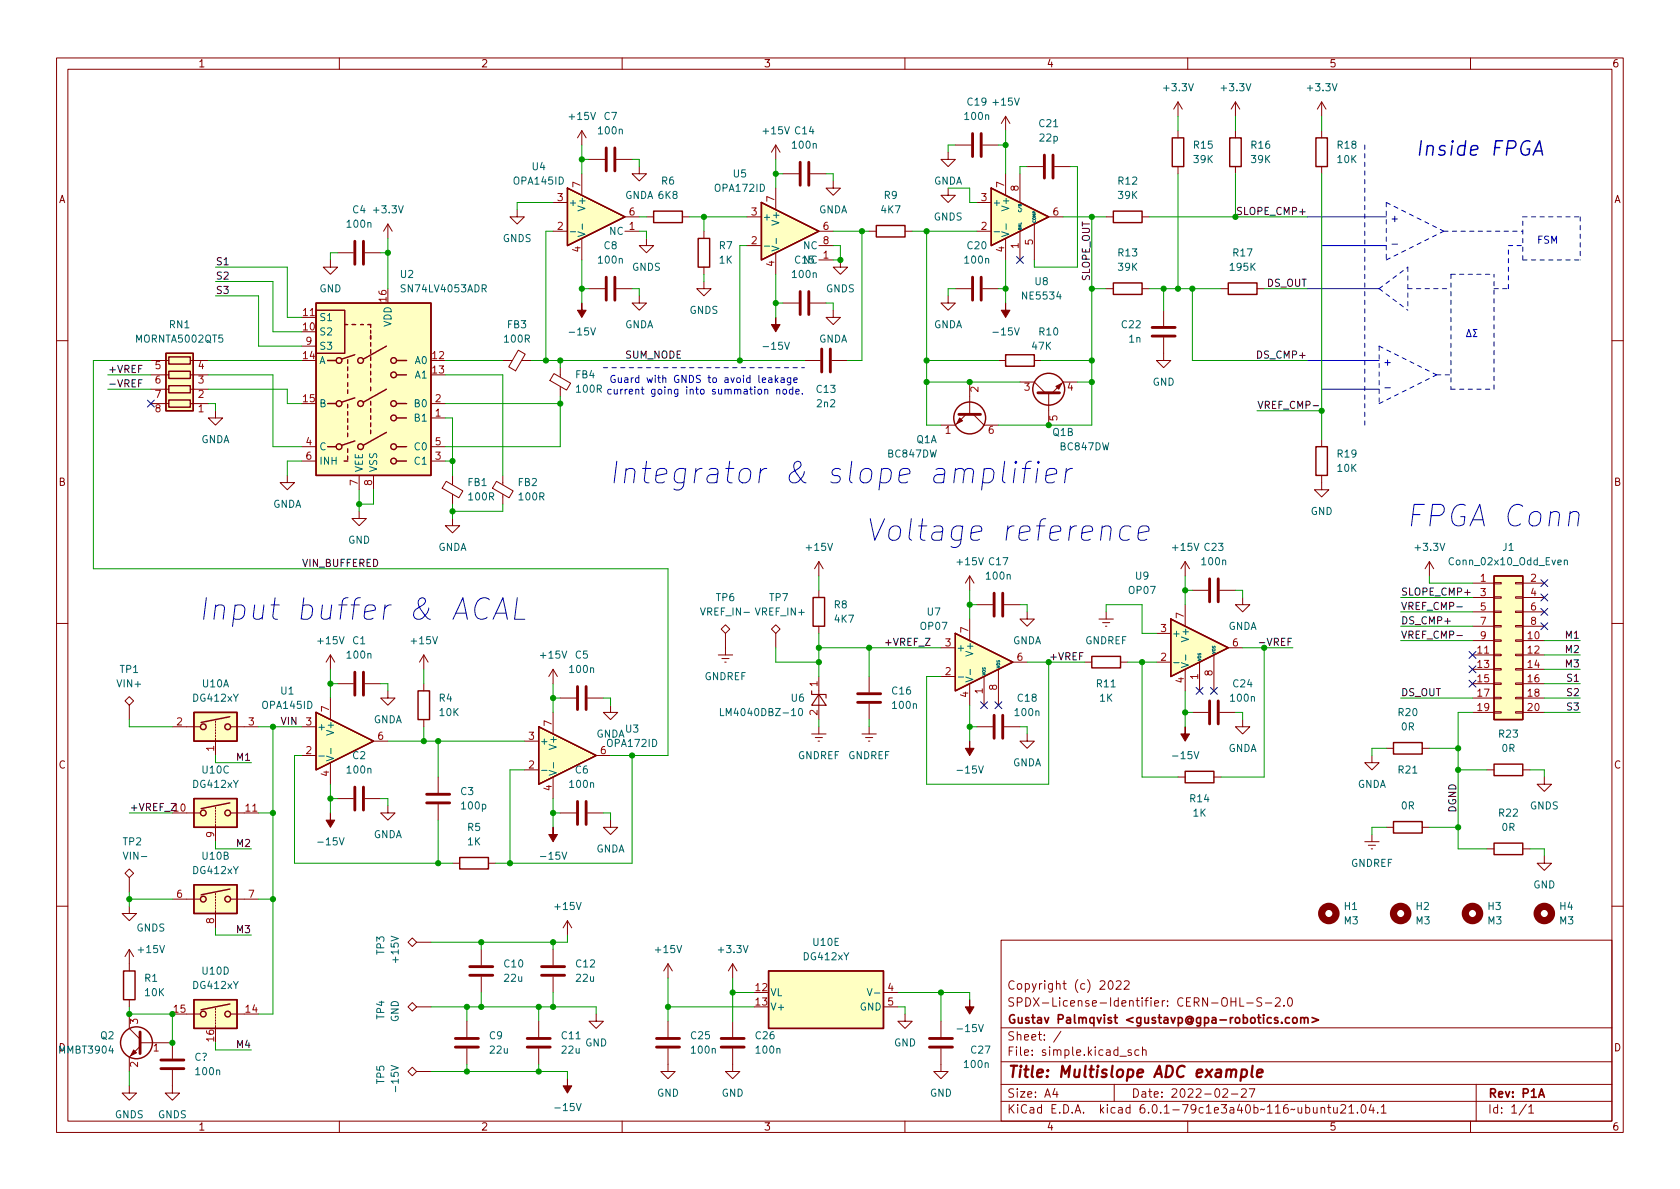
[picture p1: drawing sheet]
<svg xmlns="http://www.w3.org/2000/svg" width="297mm" height="210mm" viewBox="0 0 297 210" stroke-linecap="round" stroke-linejoin="round" font-family="sans-serif">
<defs><g id="words">
<g font-size="5.3" fill="#0000c2">
<text x="121.5" y="85.6">Integrator &amp; slope amplifier</text>
<text x="159.9" y="95.7">Voltage reference</text>
<text x="250.9" y="93.2">FPGA Conn</text>
<text x="43" y="109.7">Input buffer &amp; ACAL</text>
</g>
<text font-size="3.5" fill="#0000c2" x="250.2" y="27.6">Inside FPGA</text>
<text font-size="2.8" fill="#840000" x="178" y="190.6">Title: Multislope ADC example</text>
<g font-size="2.1" fill="#840000">
<text x="178" y="178">SPDX-License-Identifier: CERN-OHL-S-2.0</text>
<text x="178" y="175">Copyright (c) 2022</text>
<text x="178" y="184">Sheet: /</text>
<text x="178" y="181">Gustav Palmqvist &lt;gustavp@gpa-robotics.com&gt;</text>
<text x="178" y="186.7">File: simple.kicad_sch</text>
<text x="178" y="196.9">KiCad E.D.A. kicad 6.0.1-79c1e3a40b~116~ubuntu21.04.1</text>
<text x="178" y="194.1">Size: A4</text>
<text x="200" y="194.1">Date: 2022-02-27</text>
<text x="263" y="194.1">Rev: P1A</text>
<text x="263" y="196.9">Id: 1/1</text>
</g>
<g font-size="1.8" fill="#840000">
<text x="35" y="11.9">1</text>
<text x="85" y="11.9">2</text>
<text x="135" y="11.9">3</text>
<text x="185" y="11.9">4</text>
<text x="235" y="11.9">5</text>
<text x="285" y="11.9">6</text>
<text x="10.3" y="35.9">A</text>
<text x="285.3" y="35.9">A</text>
<text x="10.3" y="85.9">B</text>
<text x="285.3" y="85.9">B</text>
<text x="10.3" y="135.9">C</text>
<text x="285.3" y="135.9">C</text>
<text x="285.3" y="185.9">D</text>
<text x="35" y="199.9">1</text>
<text x="85" y="199.9">2</text>
<text x="135" y="199.9">3</text>
<text x="185" y="199.9">4</text>
<text x="235" y="199.9">5</text>
<text x="285" y="199.9">6</text>
</g>
<g font-size="1.8" fill="#006464">
<text x="205.9" y="16.1">+3.3V</text>
<text x="216.1" y="16.1">+3.3V</text>
<text x="231.3" y="16.1">+3.3V</text>
<text x="100.8" y="21.2">+15V</text>
<text x="105.9" y="23.7">100n</text>
<text x="106.8" y="21.2">C7</text>
<text x="135.1" y="23.7">+15V</text>
<text x="140.6" y="23.7">C14</text>
<text x="170.7" y="21.2">100n</text>
<text x="171.1" y="18.7">C19</text>
<text x="175.7" y="18.7">+15V</text>
<text x="183.8" y="22.5">C21</text>
<text x="140.2" y="26.3">100n</text>
<text x="183.9" y="25">22p</text>
<text x="211.1" y="26.3">R15</text>
<text x="211.1" y="28.8">39K</text>
<text x="221.3" y="26.3">R16</text>
<text x="221.3" y="28.8">39K</text>
<text x="236.5" y="26.3">R18</text>
<text x="236.5" y="28.8">10K</text>
<text x="91" y="32.6">OPA145ID</text>
<text x="94.1" y="30.1">U4</text>
<text x="110.4" y="35.2">GNDA 6K8</text>
<text x="117" y="32.6">R6</text>
<text x="126.5" y="33.9">OPA172ID</text>
<text x="129.7" y="31.4">U5</text>
<text x="156.3" y="35.2">R9</text>
<text x="165" y="32.6">GNDA</text>
<text x="197.8" y="32.6">R12</text>
<text x="197.8" y="35.2">39K</text>
<text x="61.5" y="40.3">100n</text>
<text x="62.4" y="37.7">C4</text>
<text x="66.2" y="37.7">+3.3V</text>
<text x="100.5" y="36.4">+</text>
<text x="103.5" y="36.9" transform="rotate(-90 103.5 36.9)">V+</text>
<text x="107.8" y="41.5">NC</text>
<text x="134.7" y="39">+</text>
<text x="137.8" y="39.4" transform="rotate(-90 137.8 39.4)">V+</text>
<text x="144.7" y="37.7">GNDA</text>
<text x="155.9" y="37.7">4K7</text>
<text x="165.1" y="39">GNDS</text>
<text x="175.4" y="36.4">+</text>
<text x="178.4" y="36.9" transform="rotate(-90 178.4 36.9)">V+</text>
<text x="88.9" y="42.8">GNDS</text>
<text x="105.9" y="46.6">100n</text>
<text x="106.8" y="44.1">C8</text>
<text x="111.7" y="47.9">GNDS</text>
<text x="127.2" y="44.1">R7</text>
<text x="127.2" y="46.6">1K</text>
<text x="142.1" y="46.6">NC</text>
<text x="142.1" y="44.1">NC</text>
<text x="170.7" y="46.6">100n</text>
<text x="171.1" y="44.1">C20</text>
<text x="197.8" y="45.3">R13</text>
<text x="197.8" y="47.9">39K</text>
<text x="217.6" y="47.9">195K</text>
<text x="218.1" y="45.3">R17</text>
<text x="56.5" y="51.7">GND</text>
<text x="70.8" y="49.1">U2</text>
<text x="71.2" y="51.7">SN74LV4053ADR</text>
<text x="140.2" y="49.1">100n</text>
<text x="146" y="51.7">GNDS</text>
<text x="181" y="53">NE5534</text>
<text x="183" y="50.4">U8</text>
<text x="30" y="58">RN1</text>
<text x="56.4" y="59.3">S2</text>
<text x="56.4" y="56.8">S1</text>
<text x="69.2" y="57.8" transform="rotate(-90 69.2 57.8)">VDD</text>
<text x="89.7" y="58">FB3</text>
<text x="101" y="59.3">-15V</text>
<text x="110.4" y="58">GNDA</text>
<text x="121.9" y="55.5">GNDS</text>
<text x="165" y="58">GNDA</text>
<text x="175.9" y="59.3">-15V</text>
<text x="183.8" y="59.3">R10</text>
<text x="198.4" y="58">C22</text>
<text x="24.2" y="60.6">MORNTA5002QT5</text>
<text x="56.4" y="64.4">A</text>
<text x="56.4" y="61.8">S3</text>
<text x="73.4" y="64.4">A0</text>
<text x="89.3" y="60.6">100R</text>
<text x="135.3" y="61.8">-15V</text>
<text x="144.7" y="60.6">GNDA</text>
<text x="182.5" y="61.8">47K</text>
<text x="199.6" y="60.6">1n</text>
<text x="73.4" y="66.9">A1</text>
<text x="101.8" y="66.9">FB4</text>
<text x="102" y="69.4">100R</text>
<text x="144.4" y="69.5">C13</text>
<text x="203.8" y="68.2">GND</text>
<text x="56.4" y="72">B</text>
<text x="73.4" y="74.5">B1</text>
<text x="73.4" y="72">B0</text>
<text x="144.5" y="72">2n2</text>
<text x="186.1" y="77.1">Q1B</text>
<text x="35.5" y="78.4">GNDA</text>
<text x="56.4" y="79.6">C</text>
<text x="56.4" y="82.2">INH</text>
<text x="64.1" y="83.6" transform="rotate(-90 64.1 83.6)">VEE</text>
<text x="66.7" y="83.6" transform="rotate(-90 66.7 83.6)">VSS</text>
<text x="73.4" y="82.2">C1</text>
<text x="73.4" y="79.6">C0</text>
<text x="157.1" y="80.9">BC847DW</text>
<text x="162" y="78.4">Q1A</text>
<text x="187.5" y="79.6">BC847DW</text>
<text x="236.5" y="80.9">R19</text>
<text x="236.5" y="83.4">10K</text>
<text x="48.2" y="89.8">GNDA</text>
<text x="82.7" y="85.9">FB1</text>
<text x="83" y="88.5">100R</text>
<text x="91.6" y="85.9">FB2</text>
<text x="91.9" y="88.5">100R</text>
<text x="231.7" y="91.1">GND</text>
<text x="61.5" y="96.1">GND</text>
<text x="77.4" y="97.4">GNDA</text>
<text x="142.7" y="97.4">+15V</text>
<text x="169.4" y="99.9">+15V</text>
<text x="174.9" y="99.9">C17</text>
<text x="207.5" y="97.4">+15V</text>
<text x="212.6" y="99.9">100n</text>
<text x="213" y="97.4">C23</text>
<text x="250.4" y="97.4">+3.3V</text>
<text x="256.6" y="99.9">Conn_02x10_Odd_Even</text>
<text x="265.7" y="97.4">J1</text>
<text x="126.6" y="106.3">TP6</text>
<text x="136.1" y="106.3">TP7</text>
<text x="147.5" y="107.6">R8</text>
<text x="174.5" y="102.5">100n</text>
<text x="199.7" y="105">OP07</text>
<text x="200.8" y="102.5">U9</text>
<text x="56.3" y="113.9">+15V</text>
<text x="62.4" y="113.9">C1</text>
<text x="72.8" y="113.9">+15V</text>
<text x="124.2" y="108.8">VREF_IN-</text>
<text x="133.7" y="108.8">VREF_IN+</text>
<text x="147.6" y="110.1">4K7</text>
<text x="162.8" y="111.4">OP07</text>
<text x="164" y="108.8">U7</text>
<text x="179" y="113.9">GNDA</text>
<text x="191.8" y="113.9">GNDREF</text>
<text x="207.1" y="112.6">+</text>
<text x="210.2" y="113.1" transform="rotate(-90 210.2 113.1)">V+</text>
<text x="217.1" y="111.4">GNDA</text>
<text x="21.2" y="119">TP1</text>
<text x="61.5" y="116.5">100n</text>
<text x="95.7" y="116.5">+15V</text>
<text x="100.9" y="119">100n</text>
<text x="101.7" y="116.5">C5</text>
<text x="169" y="115.2">+</text>
<text x="172.1" y="115.6" transform="rotate(-90 172.1 115.6)">V+</text>
<text x="20.9" y="121.5">VIN+</text>
<text x="34.2" y="124.1">DG412xY</text>
<text x="35.8" y="121.5">U10A</text>
<text x="46.5" y="125.3">OPA145ID</text>
<text x="49.7" y="122.8">U1</text>
<text x="77.7" y="124.1">R4</text>
<text x="124.5" y="120.3">GNDREF</text>
<text x="139.9" y="124.1">U6</text>
<text x="157.8" y="122.8">C16</text>
<text x="157.9" y="125.3">100n</text>
<text x="180" y="124.1">C18</text>
<text x="194" y="121.5">R11</text>
<text x="194.4" y="124.1">1K</text>
<text x="217.7" y="124.1">100n</text>
<text x="218.1" y="121.5">C24</text>
<text x="56" y="129.2">+</text>
<text x="59.1" y="129.6" transform="rotate(-90 59.1 129.6)">V+</text>
<text x="66" y="127.9">GNDA</text>
<text x="77.8" y="126.6">10K</text>
<text x="95.4" y="131.7">+</text>
<text x="105.3" y="130.4">GNDA</text>
<text x="110.6" y="129.5">U3</text>
<text x="128.3" y="126.6">LM4040DBZ-10</text>
<text x="179.6" y="126.6">100n</text>
<text x="247.3" y="126.6">R20</text>
<text x="247.8" y="129.2">0R</text>
<text x="265.1" y="130.4">R23</text>
<text x="35.8" y="136.8">U10C</text>
<text x="61.5" y="136.8">100n</text>
<text x="62.4" y="134.2">C2</text>
<text x="98.4" y="132.1" transform="rotate(-90 98.4 132.1)">V+</text>
<text x="101.7" y="136.8">C6</text>
<text x="107.5" y="132.1">OPA172ID</text>
<text x="141" y="134.2">GNDREF</text>
<text x="149.9" y="134.2">GNDREF</text>
<text x="169.6" y="136.8">-15V</text>
<text x="179" y="135.5">GNDA</text>
<text x="207.7" y="134.2">-15V</text>
<text x="217.1" y="133">GNDA</text>
<text x="247.3" y="136.8">R21</text>
<text x="265.6" y="133">0R</text>
<text x="34.2" y="139.3">DG412xY</text>
<text x="81.5" y="140.6">C3</text>
<text x="81.7" y="143.1">100p</text>
<text x="100.9" y="139.3">100n</text>
<text x="210.5" y="141.9">R14</text>
<text x="240" y="139.3">GNDA</text>
<text x="247.8" y="143.1">0R</text>
<text x="270.5" y="143.1">GNDS</text>
<text x="21.8" y="149.5">TP2</text>
<text x="56.6" y="149.5">-15V</text>
<text x="66" y="148.2">GNDA</text>
<text x="82.7" y="146.9">R5</text>
<text x="82.7" y="149.5">1K</text>
<text x="211" y="144.4">1K</text>
<text x="265.1" y="144.4">R22</text>
<text x="265.6" y="146.9">0R</text>
<text x="22.2" y="152">VIN-</text>
<text x="34.2" y="154.6">DG412xY</text>
<text x="35.8" y="152">U10B</text>
<text x="95.9" y="152">-15V</text>
<text x="105.3" y="150.7">GNDA</text>
<text x="238.8" y="153.3">GNDREF</text>
<text x="98.2" y="160.9">+15V</text>
<text x="237.7" y="160.9">H1</text>
<text x="250.4" y="160.9">H2</text>
<text x="263.1" y="160.9">H3</text>
<text x="271.1" y="157.1">GND</text>
<text x="275.8" y="160.9">H4</text>
<text x="24.1" y="164.7">GNDS</text>
<text x="143.8" y="167.3">U10E</text>
<text x="237.7" y="163.4">M3</text>
<text x="250.4" y="163.4">M3</text>
<text x="263.1" y="163.4">M3</text>
<text x="275.8" y="163.4">M3</text>
<text x="24.6" y="168.5">+15V</text>
<text x="25.6" y="173.6">R1</text>
<text x="35.8" y="172.3">U10D</text>
<text x="67.9" y="168.8" transform="rotate(-90 67.9 168.8)">TP3</text>
<text x="70.5" y="170.1" transform="rotate(-90 70.5 170.1)">+15V</text>
<text x="89.2" y="171.1">C10</text>
<text x="89.2" y="173.6">22u</text>
<text x="101.9" y="171.1">C12</text>
<text x="101.9" y="173.6">22u</text>
<text x="116" y="168.5">+15V</text>
<text x="127.2" y="168.5">+3.3V</text>
<text x="142.2" y="169.8">DG412xY</text>
<text x="25.7" y="176.1">10K</text>
<text x="34.2" y="174.9">DG412xY</text>
<text x="136.1" y="176.1">VL</text>
<text x="136.1" y="178.7">V+</text>
<text x="152" y="178.7">GND</text>
<text x="10.3" y="185.9">D</text>
<text x="17.8" y="183.8">Q2</text>
<text x="67.9" y="180.2" transform="rotate(-90 67.9 180.2)">TP4</text>
<text x="70.5" y="180.8" transform="rotate(-90 70.5 180.8)">GND</text>
<text x="86.5" y="183.8">C9</text>
<text x="99.4" y="183.8">C11</text>
<text x="103.4" y="185">GND</text>
<text x="122.2" y="183.8">C25</text>
<text x="133.7" y="183.8">C26</text>
<text x="158.1" y="185">GND</text>
<text x="169.6" y="182.5">-15V</text>
<text x="10.6" y="186.3">MMBT3904</text>
<text x="34.4" y="187.6">C?</text>
<text x="34.7" y="190.1">100n</text>
<text x="67.9" y="191.6" transform="rotate(-90 67.9 191.6)">TP5</text>
<text x="86.7" y="186.3">22u</text>
<text x="99.4" y="186.3">22u</text>
<text x="122.4" y="186.3">100n</text>
<text x="133.8" y="186.3">100n</text>
<text x="170.6" y="188.8">100n</text>
<text x="171.8" y="186.3">C27</text>
<text x="20.3" y="197.7">GNDS</text>
<text x="27.9" y="197.7">GNDS</text>
<text x="70.5" y="192.7" transform="rotate(-90 70.5 192.7)">-15V</text>
<text x="98.5" y="196.5">-15V</text>
<text x="116.1" y="193.9">GND</text>
<text x="127.6" y="193.9">GND</text>
<text x="164.4" y="193.9">GND</text>
</g>
<g font-size="1.8" fill="#a90000">
<text x="98.6" y="35.6">3</text>
<text x="102.6" y="33.1" transform="rotate(-90 102.6 33.1)">7</text>
<text x="136.9" y="35.7" transform="rotate(-90 136.9 35.7)">7</text>
<text x="173.5" y="35.6">3</text>
<text x="177.5" y="33.1" transform="rotate(-90 177.5 33.1)">7</text>
<text x="180.1" y="33.8" transform="rotate(-90 180.1 33.8)">8</text>
<text x="98.6" y="40.6">2</text>
<text x="111.3" y="40.6">1</text>
<text x="111.3" y="38.1">6</text>
<text x="132.9" y="38.1">3</text>
<text x="145.6" y="40.6">6</text>
<text x="173.5" y="40.6">2</text>
<text x="186.2" y="38.1">6</text>
<text x="102.6" y="44.6" transform="rotate(-90 102.6 44.6)">4</text>
<text x="132.9" y="43.2">2</text>
<text x="136.9" y="47.1" transform="rotate(-90 136.9 47.1)">4</text>
<text x="145.6" y="45.7">1</text>
<text x="145.6" y="43.2">8</text>
<text x="177.5" y="44.6" transform="rotate(-90 177.5 44.6)">4</text>
<text x="180.1" y="43.9" transform="rotate(-90 180.1 43.9)">1</text>
<text x="182.6" y="43.3" transform="rotate(-90 182.6 43.3)">5</text>
<text x="68.3" y="53.3" transform="rotate(-90 68.3 53.3)">16</text>
<text x="53.6" y="58.4">10</text>
<text x="53.6" y="55.9">11</text>
<text x="27.4" y="65.3">5</text>
<text x="35.1" y="65.3">4</text>
<text x="53.6" y="63.5">14</text>
<text x="54.1" y="61">9</text>
<text x="76.5" y="63.5">12</text>
<text x="27.4" y="67.8">6</text>
<text x="27.4" y="70.4">7</text>
<text x="35.1" y="70.4">2</text>
<text x="35.1" y="67.8">3</text>
<text x="53.6" y="71.1">15</text>
<text x="76.5" y="66">13</text>
<text x="77" y="71.1">2</text>
<text x="173" y="69.3" transform="rotate(-90 173 69.3)">2</text>
<text x="181.1" y="69.1">3</text>
<text x="188.7" y="69.1">4</text>
<text x="27.4" y="72.9">8</text>
<text x="35.1" y="72.9">1</text>
<text x="77" y="73.7">1</text>
<text x="167.1" y="76.7">1</text>
<text x="174.8" y="76.7">6</text>
<text x="186.9" y="74.4" transform="rotate(-90 186.9 74.4)">5</text>
<text x="54.1" y="78.7">4</text>
<text x="54.1" y="81.3">6</text>
<text x="77" y="81.3">3</text>
<text x="77" y="78.7">5</text>
<text x="63.2" y="85.8" transform="rotate(-90 63.2 85.8)">7</text>
<text x="65.8" y="85.8" transform="rotate(-90 65.8 85.8)">8</text>
<text x="261.8" y="102.9">1</text>
<text x="261.8" y="105.4">3</text>
<text x="261.8" y="107.9">5</text>
<text x="270.7" y="102.9">2</text>
<text x="270.7" y="105.4">4</text>
<text x="270.7" y="107.9">6</text>
<text x="171.2" y="111.9" transform="rotate(-90 171.2 111.9)">7</text>
<text x="205.2" y="111.8">3</text>
<text x="209.3" y="109.3" transform="rotate(-90 209.3 109.3)">7</text>
<text x="261.8" y="110.5">7</text>
<text x="261.8" y="113">9</text>
<text x="270.2" y="113">10</text>
<text x="270.7" y="110.5">8</text>
<text x="167.1" y="119.4">2</text>
<text x="167.1" y="114.3">3</text>
<text x="179.8" y="116.8">6</text>
<text x="205.2" y="116.8">2</text>
<text x="214.4" y="119.5" transform="rotate(-90 214.4 119.5)">8</text>
<text x="217.9" y="114.3">6</text>
<text x="261.3" y="115.6">11</text>
<text x="261.3" y="118.1">13</text>
<text x="270.2" y="115.6">12</text>
<text x="270.2" y="118.1">14</text>
<text x="58.2" y="125.8" transform="rotate(-90 58.2 125.8)">7</text>
<text x="144.5" y="121.4" transform="rotate(-90 144.5 121.4)">1</text>
<text x="171.2" y="123.3" transform="rotate(-90 171.2 123.3)">4</text>
<text x="173.7" y="122.7" transform="rotate(-90 173.7 122.7)">1</text>
<text x="176.3" y="122" transform="rotate(-90 176.3 122)">8</text>
<text x="209.3" y="120.8" transform="rotate(-90 209.3 120.8)">4</text>
<text x="211.8" y="120.1" transform="rotate(-90 211.8 120.1)">1</text>
<text x="261.3" y="120.6">15</text>
<text x="261.3" y="123.2">17</text>
<text x="261.3" y="125.7">19</text>
<text x="270.2" y="120.6">16</text>
<text x="270.2" y="123.2">18</text>
<text x="270.2" y="125.7">20</text>
<text x="31.3" y="128.3">2</text>
<text x="44" y="128.3">3</text>
<text x="54.1" y="128.3">3</text>
<text x="66.8" y="130.8">6</text>
<text x="93.5" y="130.8">3</text>
<text x="97.5" y="128.4" transform="rotate(-90 97.5 128.4)">7</text>
<text x="144.5" y="126.5" transform="rotate(-90 144.5 126.5)">2</text>
<text x="37.8" y="132.8" transform="rotate(-90 37.8 132.8)">1</text>
<text x="54.1" y="133.3">2</text>
<text x="58.2" y="137.3" transform="rotate(-90 58.2 137.3)">4</text>
<text x="93.5" y="135.9">2</text>
<text x="106.2" y="133.3">6</text>
<text x="43.5" y="143.5">11</text>
<text x="97.5" y="139.8" transform="rotate(-90 97.5 139.8)">4</text>
<text x="37.8" y="148.1" transform="rotate(-90 37.8 148.1)">9</text>
<text x="31.3" y="158.7">6</text>
<text x="44" y="158.7">7</text>
<text x="37.8" y="163.3" transform="rotate(-90 37.8 163.3)">8</text>
<text x="30.8" y="179.1">15</text>
<text x="43.5" y="179.1">14</text>
<text x="133.6" y="175.3">12</text>
<text x="133.6" y="177.8">13</text>
<text x="157" y="175.3">4</text>
<text x="157" y="177.8">5</text>
<text x="24.4" y="181.1" transform="rotate(-90 24.4 181.1)">3</text>
<text x="27.1" y="185.9">1</text>
<text x="37.8" y="184.1" transform="rotate(-90 37.8 184.1)">16</text>
<text x="24.4" y="188.7" transform="rotate(-90 24.4 188.7)">2</text>
</g>
<g font-size="1.8" fill="#0f0f0f">
<text x="219.2" y="38">SLOPE_CMP+</text>
<text x="38.1" y="46.9">S1</text>
<text x="38.1" y="52">S3</text>
<text x="38.1" y="49.4">S2</text>
<text x="192.7" y="49.8" transform="rotate(-90 192.7 49.8)">SLOPE_OUT</text>
<text x="224" y="50.7">DS_OUT</text>
<text x="19" y="65.9">+VREF</text>
<text x="110.6" y="63.4">SUM_NODE</text>
<text x="222.7" y="63.4">DS_CMP+</text>
<text x="19" y="68.5">-VREF</text>
<text x="222.2" y="72.3">VREF_CMP-</text>
<text x="53.3" y="100.2">VIN_BUFFERED</text>
<text x="247.6" y="107.8">VREF_CMP-</text>
<text x="247.6" y="105.3">SLOPE_CMP+</text>
<text x="247.6" y="112.9">VREF_CMP-</text>
<text x="247.6" y="110.4">DS_CMP+</text>
<text x="276.9" y="112.9">M1</text>
<text x="156.2" y="114.2">+VREF_Z</text>
<text x="185.4" y="116.7">+VREF</text>
<text x="223.3" y="114.2">-VREF</text>
<text x="276.9" y="115.5">M2</text>
<text x="276.9" y="118">M3</text>
<text x="247.6" y="123.1">DS_OUT</text>
<text x="277.2" y="120.5">S1</text>
<text x="277.2" y="123.1">S2</text>
<text x="277.2" y="125.6">S3</text>
<text x="49.5" y="128.2">VIN</text>
<text x="42" y="134.5">M1</text>
<text x="22.9" y="143.4">+VREF_Z10</text>
<text x="257.5" y="143.8" transform="rotate(-90 257.5 143.8)">DGND</text>
<text x="42" y="149.8">M2</text>
<text x="42" y="165">M3</text>
<text x="42" y="185.3">M4</text>
</g>
<g font-size="1.8" fill="#0000c2">
<text x="245.7" y="39.3">+</text>
<text x="271.9" y="43.1">FSM</text>
<text x="244.5" y="64.7">+</text>
<text x="112" y="69.7">current going into summation node.</text>
<text x="112.7" y="67.7">Guard with GNDS to avoid leakage</text>
</g>
<g font-size=".7" fill="#006464">
<text x="180.6" y="40.8" transform="rotate(-90 180.6 40.8)">BAL</text>
<text x="180.6" y="37.2" transform="rotate(-90 180.6 37.2)">C/B</text>
<text x="183.1" y="39.5" transform="rotate(-90 183.1 39.5)">COMP</text>
<text x="174.2" y="119.5" transform="rotate(-90 174.2 119.5)">VOS</text>
<text x="176.8" y="118.2" transform="rotate(-90 176.8 118.2)">VOS</text>
<text x="212.3" y="117" transform="rotate(-90 212.3 117)">VOS</text>
<text x="214.9" y="115.7" transform="rotate(-90 214.9 115.7)">VOS</text>
</g>
</g></defs>
<g fill="none" stroke="#840000" stroke-width=".18">
<path d="M10 10.2h277v190.1h-277zM12 12.2h273v186.1h-273zM60 10.2v2M110 10.2v2M160 10.2v2M208.3 18l-.8 1.3M208.3 18v2.6M208.3 18l.7 1.3M210 10.2v2M218.4 18l-.7 1.3M218.4 18v2.6M218.4 18l.8 1.3"/>
<path d="M233.7 18v2.6M233.7 18l-.8 1.3M233.7 18l.7 1.3M260 10.2v2M68.6 39.6l-.8 1.3M68.6 39.6v2.6M68.6 39.6l.7 1.3M91.4 37.1v1.2h1.3l-1.3 1.3-1.2-1.3h1.2M97.8 35.8h2.5M102.9 23.1l-.8 1.3M102.9 23.1v2.5M102.9 30.7v3.8"/>
<path d="M102.9 23.1l.7 1.3M104.1 28.2h2.8M109 28.2h2.8M110.5 38.3h2.5M113 29.5v1.2h1.3l-1.3 1.3-1.2-1.3h1.2M114.3 38.3h1.3M120.6 38.3h1.3M132.1 38.3h2.5M137.2 25.6v2.6M137.2 33.3v3.8M137.2 25.6l-.8 1.3M137.2 25.6l.7 1.3"/>
<path d="M138.4 30.7h2.8M143.3 30.7h2.7M147.3 32v1.3h1.3l-1.3 1.2-1.3-1.2h1.3M167.6 33.3v1.2h1.3l-1.3 1.3-1.2-1.3h1.2M167.6 26.9v1.3h-1.2l1.2 1.3 1.3-1.3h-1.3M168.9 25.6h2.8M172.7 35.8h2.6M173.7 25.6h2.8M177.8 20.6l.8 1.2M177.8 20.6v2.5M177.8 30.7v3.8M177.8 20.6l-.8 1.2"/>
<path d="M180.3 30.7v5.1M181.6 29.5h2.8M182.9 39.6v6.4M185.4 38.3h2.6M186.4 29.5h2.8M195.6 38.3h1.2M201.9 38.3h1.3M208.3 23.1v1.3M208.3 29.5v1.2M218.4 23.1v1.3M218.4 29.5v1.2M233.7 23.1v1.3"/>
<path d="M233.7 29.5v1.2M53.3 56.1h2.6M58.4 46v1.2h1.3l-1.3 1.3-1.3-1.3h1.3M59.7 44.7h2.8M64.5 44.7h2.8M97.8 40.9h2.5M102.9 42.2v3.8M104.1 51h2.8M109 51h2.8M110.5 40.9h2.5M113 52.3v1.3h1.3l-1.3 1.3-1.2-1.3h1.2M114.3 42.2v1.2h1.3l-1.3 1.3-1.3-1.3h1.3"/>
<path d="M124.5 49.8v1.2h1.2l-1.2 1.3-1.3-1.3h1.3M124.5 40.9v1.3M124.5 47.2v1.3M132.1 43.4h2.5M137.2 44.7v3.8M138.4 53.6h2.8M143.3 53.6h2.7M144.8 40.9h2.5M144.8 46h2.5M144.8 43.4h2.5M147.3 54.9v1.2h1.3l-1.3 1.3-1.3-1.3h1.3M148.6 46v1.2h1.3l-1.3 1.3-1.3-1.3h1.3"/>
<path d="M153.7 40.9h1.2M160 40.9h1.3M167.6 52.3v1.3h-1.2l1.2 1.3 1.3-1.3h-1.3M168.9 51h2.8M172.7 40.9h2.6M173.7 51h2.8M177.8 42.2v3.8M180.3 40.9v5.1M195.6 51h1.2M201.9 51h1.3M205.7 59.7v4h1.3l-1.3 1.3-1.2-1.3h1.2M205.7 54.9v2.8"/>
<path d="M215.9 51h1.3M222.2 51h1.3M10 60.2h2M26.7 71.4h3.1M26.7 63.7h3.1M26.7 68.8h3.1M26.7 66.3h3.1M33.7 71.4h3.1M33.7 63.7h3.1M33.7 68.8h3.1M33.7 66.3h3.1M38.1 72.6v1.3h1.3l-1.3 1.3-1.3-1.3h1.3"/>
<path d="M53.3 79h2.6M53.3 61.2h2.6M76.2 73.9h2.5M76.2 71.4h2.5M76.2 79h2.5M88.9 63.7h1.7M91.6 61.9l1.3 .7-1.7 3-1.3-.7zM92.2 63.7h1.8M97.9 66.1l3 1.7-.7 1.2-3-1.7zM99.1 65v1.7M99.1 68.3v1.8M142.2 63.7h2.8"/>
<path d="M147.1 63.7h2.8M170.8 73.3l-1.9 1.9h-2.5M171.4 67.6v5.7M172.1 73.3l1.9 1.9h2.5M176.5 63.7h1.3M180.3 67.6h2.6l1.9 1.9M182.9 63.7h1.2M185.4 69.5v5.7M190.5 67.6h-2.5l-1.9 1.9M233.7 77.7v1.3M285 60.2h2M50.8 84.1v1.2h1.3l-1.3 1.3-1.3-1.3h1.3"/>
<path d="M53.3 81.5h2.6M63.5 90.4v1.3h1.3l-1.3 1.3-1.3-1.3h1.3M63.5 84.1v2.5M66 84.1v2.5M76.2 81.5h2.5M78.9 85.1l2.9 1.7-.7 1.2-2.9-1.7zM80 91.7v1.3h1.3l-1.3 1.2-1.3-1.2h1.3M80 84.1v1.6M80 87.4v1.7M87.8 85.1l2.9 1.7-.7 1.2-2.9-1.7zM88.9 84.1v1.6M88.9 87.4v1.7"/>
<path d="M144.8 99.3v2.5M144.8 99.3l-.8 1.3M144.8 99.3l.7 1.3M209.5 99.3v2.5M209.5 99.3l-.7 1.3M209.5 99.3l.8 1.3M233.7 84.1v2.5h1.2l-1.2 1.3-1.3-1.3h1.3M252.7 99.3l-.7 1.3M252.7 99.3v2.5M252.7 99.3l.8 1.3M10 110.2h2M58.4 115.8l-.7 1.3"/>
<path d="M58.4 115.8v2.6M58.4 115.8l.8 1.3M74.9 115.8l-.7 1.3M74.9 115.8v2.6M74.9 115.8l.8 1.3M97.8 118.4l-.8 1.2M97.8 118.4v2.5M97.8 118.4l.8 1.2M127 115.8h2.5M127.5 111.2l.8-.7 .7 .7-.7 .8zM127.6 116.5h1.3M128.1 117.1h.3"/>
<path d="M128.3 112v3.8M136.4 111.2l.8-.7 .7 .7-.7 .8zM137.2 112v2.5M144.8 119.6v7.6M144.8 104.4v1.3M144.8 110.7v1.3M153.7 119.6v2.8M166.4 114.5h2.5M166.4 119.6h2.5M171.4 101.8v2.6M171.4 109.5v3.8M171.4 101.8l-.7 1.3"/>
<path d="M171.4 101.8l.8 1.3M172.7 106.9h2.8M174 119.6v5.1M176.5 118.4v6.3M177.5 106.9h2.8M179.1 117.1h2.5M181.6 108.2v1.3h1.3l-1.3 1.2-1.3-1.2h1.3M191.8 117.1h1.2M194.3 109.5h2.5M194.9 110.1h1.3M195.5 110.7h.2M195.6 108.2v1.3"/>
<path d="M198.1 117.1h1.3M204.5 117.1h2.5M204.5 112h2.5M209.5 106.9v3.8M209.5 118.4v3.8M210.8 104.4h2.8M212.1 117.1v5.1M214.6 115.8v6.4M215.6 104.4h2.8M217.2 114.5h2.5M219.7 105.7v1.2h1.3l-1.3 1.3-1.3-1.3h1.3M260.3 115.8h3.9"/>
<path d="M260.3 110.7h3.9M260.3 103.1h3.9M260.3 113.3h3.9M260.3 118.4h3.9M260.3 105.7h3.9M260.3 108.2h3.9M264.2 118.2h1.2v.3h-1.2zM264.2 115.7h1.2v.2h-1.2zM264.2 113.2h1.2v.2h-1.2zM264.2 110.6h1.2v.3h-1.2zM264.2 108.1h1.2v.2h-1.2zM264.2 105.5h1.2v.3h-1.2z"/>
<path d="M264.2 103h1.2v.2h-1.2zM268 118.2h1.2v.3h-1.2zM268 115.7h1.2v.2h-1.2zM268 113.2h1.2v.2h-1.2zM268 110.6h1.2v.3h-1.2zM268 108.1h1.2v.2h-1.2zM268 105.5h1.2v.3h-1.2zM268 103h1.2v.2h-1.2zM269.2 115.8h3.8M269.2 110.7h3.8M269.2 103.1h3.8M269.2 113.3h3.8"/>
<path d="M269.2 118.4h3.8M269.2 105.7h3.8M269.2 108.2h3.8M285 110.2h2M22.1 123.9l.8-.7 .7 .7-.7 .8zM22.9 124.7v2.5M30.5 128.5h4.8M38.1 127.5v.3M38.1 128v.3M38.1 128.5v.3M38.1 129v.3M38.1 129.5v.3"/>
<path d="M38.1 130v.3M38.1 130.6v3M40.9 128.5h4.8M53.3 128.5h2.6M53.3 133.6h2.6M58.4 123.4v3.8M58.4 134.9v3.8M59.7 120.9h2.8M64.5 120.9h2.8M66 131.1h2.6M68.6 122.2v1.2h1.2l-1.2 1.3-1.3-1.3h1.3M74.9 120.9v1.3"/>
<path d="M74.9 127.2v1.3M77.5 137.4v2.8M92.7 131.1h2.5M92.7 136.1h2.5M97.8 126v3.8M97.8 137.4v3.8M99.1 123.4h2.8M103.9 123.4h2.8M105.4 133.6h2.5M107.9 124.7v1.3h1.3l-1.3 1.2-1.2-1.2h1.2M143.5 129.8h2.5M144.1 130.4h1.3"/>
<path d="M144.7 131.1h.2M144.8 128.5v1.3M152.4 129.8h2.5M153 130.4h1.3M153.5 131.1h.3M153.7 124.5v2.7M153.7 128.5v1.3M171.4 120.9v3.8M172.7 128.5h2.8M177.5 128.5h2.8M181.6 129.8v1.3h1.3l-1.3 1.2-1.3-1.2h1.3M208.3 137.4h1.2"/>
<path d="M210.8 126h2.8M214.6 137.4h1.3M215.6 126h2.8M219.7 127.2v1.3h1.3l-1.3 1.3-1.3-1.3h1.3M242.6 133.6v1.3h1.2l-1.2 1.2-1.3-1.2h1.3M245.1 132.3h1.3M251.5 132.3h1.2M260.3 126h3.9M260.3 120.9h3.9M260.3 123.4h3.9M262.9 136.1h1.3M264.2 125.9h1.2v.2h-1.2z"/>
<path d="M264.2 123.3h1.2v.3h-1.2zM264.2 120.8h1.2v.2h-1.2zM268 125.9h1.2v.2h-1.2zM268 123.3h1.2v.3h-1.2zM268 120.8h1.2v.2h-1.2zM269.2 126h3.8M269.2 120.9h3.8M269.2 136.1h1.3M269.2 123.4h3.8M273 137.4v1.3h1.3l-1.3 1.2-1.2-1.2h1.2M22.1 154.4l.8-.7 .7 .7-.7 .8zM22.9 155.2v2.5"/>
<path d="M30.5 159h4.8M33 143.8h2.3M38.1 142.7v.3M38.1 143.3v.2M38.1 143.8v.2M38.1 144.3v.2M38.1 144.8v.2M38.1 145.3v.2M38.1 145.8v3M38.1 158v.2M38.1 158.5v.2M38.1 159v.3"/>
<path d="M38.1 159.5v.3M40.9 143.8h4.8M40.9 159h4.8M59.7 141.2h2.8M64.5 141.2h2.8M68.6 142.5v1.3h1.2l-1.2 1.2-1.3-1.2h1.3M77.5 142.2v2.8M80 152.6h1.3M86.4 152.6h1.2M99.1 143.8h2.8M103.9 143.8h2.8M107.9 145v1.3h1.3l-1.3 1.3-1.2-1.3h1.2"/>
<path d="M241.3 148.8h2.5M241.9 149.5h1.3M242.4 150.1h.3M242.6 147.6v1.2M245.1 146.3h1.3M251.5 146.3h1.2M262.9 150.1h1.3M269.2 150.1h1.3M273 151.4v1.2h1.3l-1.3 1.3-1.2-1.3h1.2M10 160.2h2M22.9 160.3v1.2h1.2l-1.2 1.3-1.3-1.3h1.3M22.9 167.9v3.8"/>
<path d="M22.9 176.8v1.2M22.9 179.3v2.6l1.9 1.9M22.9 167.9l-.8 1.3M22.9 167.9l.7 1.3M33 179.3h2.3M38.1 160v.3M38.1 160.5v.3M38.1 161v3.1M38.1 178.3v.3M38.1 178.8v.3M38.1 179.3v.3M38.1 179.8v.3"/>
<path d="M40.9 179.3h2.3M72.1 166.6l.8-.7 .8 .7-.8 .8zM72.1 178l.8-.7 .8 .7-.8 .8zM73.7 178h2.5M73.7 166.6h2.5M85.1 167.9v2.8M85.1 172.7v2.8M97.8 167.9v2.8M97.8 172.7v2.8M100.3 162.8l-.7 1.3M100.3 162.8v2.5M100.3 162.8l.8 1.3"/>
<path d="M105.4 179.3v1.3h1.3l-1.3 1.3-1.3-1.3h1.3M118.1 170.4l-.8 1.3M118.1 170.4v2.6M118.1 170.4l.8 1.3M129.5 170.4v2.6M129.5 170.4l-.7 1.3M129.5 170.4l.8 1.3M156.2 175.5h2.5M156.2 178h2.5M160 179.3v1.3h1.3l-1.3 1.3-1.3-1.3h1.3M177 166.3h108v32h-108zM196.1 173.5l.2-.1a.81 .81 0 0 1 .6 .7 .81 .81 0 0 1-.3 .8h-.2a.81 .81 0 0 1-.5-.6 .81 .81 0 0 1 .2-.8z"/>
<path d="M197.4 173.6l.5-.2 .2 .2 .1 .3-.9 1h.9M198.8 173.6l.6-.2 .2 .2v.3l-.9 1h.9M219.2 176.4v1.5h.7M220.4 177.4h1.2M223.1 176.5l-.6-.1-.2 .2v.4l.6 .3 .2 .3-.3 .3h-.6M223.7 177.4h1.2M225.5 176.6l.6-.2 .2 .2 .1 .3-1 1h1M227 177.8v.1M227.8 176.6l.2-.2a.81 .81 0 0 1 .6 .7 .81 .81 0 0 1-.3 .8h-.2a.81 .81 0 0 1-.3-1.3zM285 160.2h2M22.9 192v1.3h1.2l-1.2 1.3-1.3-1.3h1.3M24.8 185l-1.9 1.9v2.6"/>
<path d="M24.8 184.4h5.7v2.8M30.5 189.2v4.1h1.2l-1.2 1.3-1.3-1.3h1.3M38.1 180.3v.3M38.1 180.8v.3M38.1 181.4v.5M60 198.3v2M72.1 189.5l.8-.8 .8 .8-.8 .7zM73.7 189.5h2.5M82.5 180.6v2.8M82.5 185.4v2.8M95.2 180.6v2.8M95.2 185.4v2.8"/>
<path d="M110 198.3v2M118.1 185.4v4.1h1.3l-1.3 1.2-1.3-1.2h1.3M118.1 180.6v2.8M129.5 185.4v4.1h1.3l-1.3 1.2-1.2-1.2h1.2M129.5 180.6v2.8M160 198.3v2M166.4 185.4v4.1h1.2l-1.2 1.2-1.3-1.2h1.3M166.4 180.6v2.8M177 194.8h108M177 191.8h108M177 187.8h108M177 181.8h108"/>
<path d="M186.5 192.5l-.4 1h1M186.9 193v1M187.6 182.4l-1.3 1.9M197 191.8v3M198 186.8h1.1M200 185.7l-.4-.1-.2 .2 .1 .3 .5 .1v.4h-.6M201.4 185.7l-.5-.1-.3 .3v.4l.2 .3h.6M202 185.8l.2-.2 .4 .1v.9M202 185.1v1.5M210 198.3v2M216.2 192.7l.6-.2 .2 .2 .1 .3-1 1h1M217.7 193.5h1.2"/>
<path d="M219.5 192.7l.6-.2 .2 .2 .1 .3-1 1h1M220.9 192.5h1l-.7 1.5M233.6 196l.2-.2 .3 .1 .1 .9M233.6 195.8v1M234.7 195.8h.6M234.9 195.3v1.3l.4 .2M235.8 195.8l.1 1h.3l.2-.1M236.4 195.8v1M237.1 195.5l.5-.2 .3 .2v.3l-.9 1h.9M238.5 195.8l.4-.5v1.5M238.5 196.8h.9M240 196.7v.1"/>
<path d="M240.8 195.5l.2-.2a.81 .81 0 0 1 .6 .7 .81 .81 0 0 1-.3 .8h-.2a.81 .81 0 0 1-.3-1.3zM242.4 195.3l-.3 1h.9M242.8 195.8v1M243.6 196.7v.1M244.2 195.8l.4-.5v1.5M244.2 196.8h.9M260 198.3v2M261 191.8v6.5M269.9 195.3l-1.3 1.9M270.3 195.8l.4-.5v1.5M270.3 196.8h.9"/>
</g>
<path d="M230 179.9v1M232 179.9l1.1 .5-1.1 .4M228 180l-.4-.1-.3 .3v.4l.1 .3h.6M228.6 180.1l.2-.2 .5 .2v.5l-.1 .3h-.4l-.2-.1zM230 180.1l.2-.2 .4 .1v.9M230.6 180.1l.2-.2 .4 .1 .1 .9M272.1 194l.5-1.5 .5 1.5M272.2 193.6h.7" fill="none" stroke="#840000" stroke-width=".3"/>
<path d="M219.6 189.2l.2-.1 .5 .1 .2 .3-.1 .6a.66 .66 0 0 1-1 .3M219.6 189.1l-.3 2M221.5 188.5l-.2 1.7 .2 .3M222.3 189.8l.9-.2v-.4l-.6-.1-.3 .3v1l.2 .1 .5-.1" fill="none" stroke="#840000" stroke-width=".4"/>
<g fill="none" stroke="#840000" stroke-width=".51">
<path d="M107.2 26.2v4M108.7 26.2v4M141.5 28.7v4.1M143 28.7v4.1M172 23.6v4.1M173.5 23.6v4.1M184.7 27.4v4.1M186.2 27.4v4.1M62.7 42.7v4M64.3 42.7v4M107.2 49v4.1M108.7 49v4.1"/>
<path d="M141.5 51.6v4M143 51.6v4M172 49v4.1M173.5 49v4.1M203.7 57.9h4.1M203.7 59.4h4.1M145.3 61.7v4.1M146.8 61.7v4.1M169.5 73.3h3.9M183.5 69.5h3.8M62.7 118.9v4M64.3 118.9v4"/>
<path d="M175.8 104.9v4.1M177.3 104.9v4.1M213.9 102.4v4M215.4 102.4v4M62.7 139.2v4.1M64.3 139.2v4.1M102.1 121.4v4.1M103.6 121.4v4.1M151.6 122.7h4.1M151.6 124.2h4.1M175.8 126.5v4.1M177.3 126.5v4.1"/>
<path d="M213.9 123.9v4.1M215.4 123.9v4.1M75.4 140.5h4.1M75.4 142h4.1M102.1 141.7v4.1M103.6 141.7v4.1M83.1 172.5h4M83.1 170.9h4M95.8 172.5h4M95.8 170.9h4M24.8 182.5v3.8M28.4 187.4h4.1"/>
<path d="M28.4 189h4.1M80.5 185.2h4.1M80.5 183.6h4.1M93.2 185.2h4.1M93.2 183.6h4.1M116.1 185.2h4M116.1 183.6h4M127.5 185.2h4.1M127.5 183.6h4.1M164.3 185.2h4.1M164.3 183.6h4.1"/>
</g>
<g fill="none" stroke="#840000" stroke-width=".25">
<path d="M100.3 33.3l10.2 5-10.2 5.1zM115.6 37.3h5v2.1h-5zM134.6 35.8l10.2 5.1-10.2 5.1zM154.9 39.9h5.1v2h-5.1zM175.3 33.3l10.1 5-10.1 5.1zM196.8 37.3h5.1v2.1h-5.1zM207.3 24.4h2v5.1h-2zM217.4 24.4h2.1v5.1h-2.1zM232.7 24.4h2v5.1h-2zM55.9 53.6h20.3v30.5h-20.3zM55.9 54.9h5.1v7.6h-5.1zM61 57.4h.5"/>
<path d="M62.2 57.4h.7M63.8 57.4h.5M65 57.4h.5v.5M65.5 58.4v.5M65.5 59.3v.6M123.4 42.2h2.1v5h-2.1zM196.8 50h5.1v2.1h-5.1zM217.2 50h5v2.1h-5zM29.3 62.5h4.9v10.1h-4.9zM29.8 70.7h3.9v1.3h-3.9zM29.8 68.2h3.9v1.3h-3.9zM29.8 65.7h3.9v1.2h-3.9z"/>
<path d="M29.8 63.1h3.9v1.3h-3.9zM57.9 79h1.5M57.9 71.4h1.5M57.9 63.7h1.5M61.5 63.6v.7M61.5 64.9v.6M61.5 66.2v.6M61.5 67.7v.6M61.5 69v.6M61.5 71.5v.6M61.5 72.8v.6M61.5 74v.7"/>
<path d="M61.5 75.3v.6M61.5 76.6v.6M61.5 79.4v.6M62.7 78l-2.2 .7M62.7 70.4l-2.2 .7M62.7 62.7l-2.2 .8M65.5 60.6v.6M65.5 61.8v.7M65.5 63.1v.6M65.5 64.4v.6M65.5 65.7v.6M65.5 66.9v.7"/>
<path d="M65.5 68.4v.7M65.5 71v.6M65.5 72.3v.6M65.5 73.5v.7M65.5 74.8v.6M65.5 76.1v.6M68.3 76.4l-4 2.3M68.3 68.8l-4 2.3M68.3 61.2l-4 2.3M70.1 79h1.8M70.1 71.4h1.8M70.1 63.7h1.8"/>
<path d="M70.1 73.9h1.8M70.1 66.3h1.8M177.8 62.7h5.1v2.1h-5.1zM232.7 79h2v5.1h-2zM60.8 81.5h.7M61.5 80.6v.7M70.1 81.5h1.8M143.8 105.7h2v5h-2zM168.9 112l10.2 5.1-10.2 5.1zM193 116.1h5.1v2h-5.1zM207 109.5l10.2 5-10.2 5.1zM264.2 101.8h5v25.4h-5z"/>
<path d="M34.3 126h7.6v5.1h-7.6zM40.6 126.7l-5 1.1M55.9 126l10.1 5.1-10.1 5zM73.9 122.2h2v5h-2zM95.2 128.5l10.2 5.1-10.2 5.1zM209.5 136.4h5.1v2h-5.1zM246.4 131.3h5.1v2h-5.1zM264.2 135.1h5v2.1h-5zM34.3 141.2h7.6v5.1h-7.6zM34.3 156.5h7.6v5h-7.6zM40.6 142l-5 1M40.6 157.2l-5 1"/>
<path d="M81.3 151.6h5.1v2.1h-5.1zM246.4 145.3h5.1v2h-5.1zM264.2 149.1h5v2h-5zM21.8 171.7h2.1v5.1h-2.1zM34.3 176.8h7.6v5.1h-7.6zM40.6 177.5l-5 1.1M135.9 171.7h20.3v10.2h-20.3z"/>
<circle cx="59.9" cy="79" r=".51"/>
<circle cx="59.9" cy="71.4" r=".51"/>
<circle cx="59.9" cy="63.7" r=".51"/>
<circle cx="63.8" cy="79" r=".51"/>
<circle cx="63.8" cy="63.7" r=".51"/>
<circle cx="63.8" cy="71.4" r=".51"/>
<circle cx="69.6" cy="63.7" r=".51"/>
<circle cx="69.6" cy="79" r=".51"/>
<circle cx="69.6" cy="71.4" r=".51"/>
<circle cx="69.6" cy="66.3" r=".51"/>
<circle cx="69.6" cy="73.9" r=".51"/>
<circle cx="171.4" cy="73.9" r="2.82"/>
<circle cx="185.4" cy="68.8" r="2.82"/>
<circle cx="69.6" cy="81.5" r=".51"/>
<circle cx="35.9" cy="128.5" r=".51"/>
<circle cx="40.3" cy="128.5" r=".51"/>
<circle cx="35.9" cy="143.8" r=".51"/>
<circle cx="35.9" cy="159" r=".51"/>
<circle cx="40.3" cy="159" r=".51"/>
<circle cx="40.3" cy="143.8" r=".51"/>
<circle cx="35.9" cy="179.3" r=".51"/>
<circle cx="40.3" cy="179.3" r=".51"/>
<circle cx="24.1" cy="184.4" r="2.82"/>
</g>
<g fill="#840000" stroke="#840000" stroke-width=".18">
<path d="M177.8 53.6v1.3h.8l-.8 1.2-.8-1.2h.8z"/>
<path d="M97.8 146.3v1.3h.8l-.8 1.2-.8-1.2h.8z"/>
<path d="M171.4 176.8v1.2h.8l-.8 1.3-.7-1.3h.7z"/>
<path d="M171.4 131.1v1.2h.8l-.8 1.3-.7-1.3h.7z"/>
<path d="M58.4 143.8v1.2h.8l-.8 1.3-.7-1.3h.7z"/>
<path d="M100.3 190.7v1.3h.8l-.8 1.3-.7-1.3h.7z"/>
<path d="M102.9 53.6v1.3h.7l-.7 1.2-.8-1.2h.8z"/>
<path d="M186.7 68.3l1-.5-.5 1z"/>
<path d="M169.7 73.9l.5 .5-1 .5z"/>
<path d="M23.6 185.7l.5 .5-1 .5z"/>
<path d="M137.2 56.1v1.3h.7l-.7 1.3-.8-1.3h.8z"/>
<path d="M209.5 128.5v1.3h.8l-.8 1.3-.7-1.3h.7z"/>
</g>
<g fill="#ffffc2" stroke="#ffffc2" stroke-width=".18">
<path d="M55.9 53.6h20.3v30.5h-20.3z"/>
<path d="M175.3 33.3l10.1 5-10.1 5.1z"/>
<path d="M207 109.5l10.2 5-10.2 5.1z"/>
<path d="M29.3 62.5h4.9v10.1h-4.9z"/>
<path d="M34.3 126h7.6v5.1h-7.6z"/>
<path d="M168.9 112l10.2 5.1-10.2 5.1z"/>
<path d="M34.3 141.2h7.6v5.1h-7.6z"/>
<path d="M34.3 156.5h7.6v5h-7.6z"/>
<path d="M55.9 126l10.1 5.1-10.1 5z"/>
<path d="M95.2 128.5l10.2 5.1-10.2 5.1z"/>
<path d="M135.9 171.7h20.3v10.2h-20.3z"/>
<path d="M264.2 101.8h5v25.4h-5z"/>
<path d="M100.3 33.3l10.2 5-10.2 5.1z"/>
<path d="M34.3 176.8h7.6v5.1h-7.6z"/>
<path d="M134.6 35.8l10.2 5.1-10.2 5.1z"/>
</g>
<g fill="none" stroke="#840000" stroke-width="1.3">
<circle cx="234.9" cy="161.5" r="1.27"/>
<circle cx="247.6" cy="161.5" r="1.27"/>
<circle cx="260.4" cy="161.5" r="1.27"/>
<circle cx="273.1" cy="161.5" r="1.27"/>
</g>
<g fill="none" stroke="#006464" stroke-width=".18">
<path d="M103 39.6v1M177.9 39.6v1M180.1 37.1a.23 .23 0 0 0 .2 .4 .23 .23 0 0 0 .2-.4M100.8 41h1M102.2 41l1.2 .4-1.2 .4M135.1 43.5h1M136.5 43.5l1.2 .5-1.2 .4M137.3 42.1v1M141.4 45.4a.6 .6 0 0 0-.8 .4 .6 .6 0 0 0 .6 .7l.2-.1M175.8 41h.9M177.1 41l1.3 .4-1.3 .4M276.6 99.2l.2-.2 .3 .1v.8"/>
<path d="M276.6 99v.9M169.4 119.7h1M170.8 119.7l1.2 .5-1.2 .4M171.5 118.3v1M207.5 117.2h1M208.9 117.2l1.2 .4-1.2 .4M209.6 115.8v1M56.4 133.7h1M57.7 133.7l1.3 .4-1.3 .4M58.5 132.3v1M95.8 136.2h.9M97.1 136.2l1.3 .5-1.3 .4"/>
<path d="M97.9 134.8v1M127.4 125.3v1.3h.6M141.3 125.4l.2-.1a.68 .68 0 0 1 .4 .6 .68 .68 0 0 1-.4 .7l-.2-.2-.1-.3zM153.3 174.8l.5 1.3 .4-1.3M154.6 175.6h1"/>
</g>
<path d="M143.5 122.2v.6h2.5v.6M144.8 122.8l1.2 1.9h-2.5z" fill="none" stroke="#840000" stroke-width=".2"/>
<path d="M24.5 67.8h.4M25.1 67.1h-.6v1.3M232.2 71.7h1M222.7 113.7h.9M257.6 112.4h1M257.6 107.3h1" fill="none" stroke="#0f0f0f" stroke-width=".18"/>
<g fill="none" stroke="#0000c2" stroke-width=".18">
<path d="M231.1 38.3h14M231.1 51h12.7M233.7 43.4h11.4M246.1 43.2h1M259.7 58.3l.4 1.2h-.8zM261.2 58.3h-.7l.4 .6-.4 .6h.7M108.1 68.9l-.4-.1-.2 .3 .1 .5h.5M108.6 68.8l.1 .8 .3 .1 .1-.1M108.7 66.4a.59 .59 0 0 0-.7 .6 .59 .59 0 0 0 .7 .6l.1-.5h-.3M109.1 68.8v.9M109.3 66.8l.1 .8h.3l.2-.1M109.7 68.8v.9"/>
<path d="M109.9 66.8v.8M110.1 68.8l-.4 .3M110.5 66.9h.5v.7M110.5 68.8v.9M110.9 68.8l-.4 .3M111 67.1l-.4 .1-.2 .1 .2 .3h.4M111.3 69.3l.6-.2-.1-.2-.4-.1-.1 .2v.6h.5M111.6 66.8v.8M112 66.8l-.4 .2M140.2 68.9l-.4-.1-.2 .3 .1 .5h.5M140.2 68.4v1.3M140.3 67.2l.7-.1-.1-.2-.4-.1-.2 .2 .1 .6h.5"/>
<path d="M140.7 69.3l.6-.2v-.2l-.4-.1-.2 .2 .1 .6h.5M141.9 69.6v.1M231.1 63.7h12.7M233.7 68.8h10.1M244.9 68.6h.9M109.1 81.6l-.5 3.8M110.7 83.2a1.08 1.08 0 0 1 1.4-.2l.2 .4-.3 2M110.7 82.8l-.3 2.6M113.6 82.8h1.5M114.3 81.6l-.4 3.2 .1 .4 .4 .2h.3M116 84.1l1.9-.4v-.3l-.1-.4-.4-.2h-.7l-.4 .2-.2 .4-.2 1.4 .1 .4 .4 .2h.7l.4-.2M121.2 83a1.26 1.26 0 0 0-1.9 .6l-.1 1.1 .3 .5 .3 .2h.8l.3-.2"/>
<path d="M121.2 82.8l-.3 3.1a1.14 1.14 0 0 1-1.8 .6M153.9 91.7l.8 3.8 1.7-3.8M157.5 93.4a.98 .98 0 0 1 1-.4 .98 .98 0 0 1 .7 .7l-.1 1.1a1.04 1.04 0 0 1-1 .8 1.04 1.04 0 0 1-1-.8l.1-1.1zM188.5 82.8l-.3 2.6M189.6 82.8a1.12 1.12 0 0 0-1.1 .8M36.5 105.7l-.5 3.8M38.1 107.3a1.08 1.08 0 0 1 1.5-.1l.1 .3-.2 2M38.1 107l-.3 2.5M41.6 107.2l.4-.2h.7l.3 .2 .3 .5-.1 1.1a1.25 1.25 0 0 1-1.9 .5M41.6 107l-.5 3.8M91.5 105.7l-.5 3.8h1.8"/>
</g>
<path d="M271.1 27.4l1.1-2.5 .5 2.5M271.4 26.7h1.2" fill="none" stroke="#0000c2" stroke-width=".25"/>
<g fill="none" stroke="#0000c2" stroke-width=".18" stroke-dasharray=".8 .8">
<path d="M241.3 25.6v49.6M245.1 35.8l10.2 5.1M245.1 35.8v10.2M269.2 38.3h10.2M279.4 38.3v7.7M243.8 51l5.1-3.8M243.8 51l5.1 3.9M245.1 46l10.2-5.1M248.9 51h7.6M248.9 47.2v7.7M255.3 40.9h13.9M256.5 48.5v20.3"/>
<path d="M256.5 48.5h7.7M264.2 51h2.5M266.7 43.4h2.5M266.7 51v-7.6M269.2 46v-7.7M269.2 46h10.2M106.7 65h35.5M243.8 61.2v10.2M243.8 61.2l10.2 5.1M243.8 71.4l10.2-5.1M254 66.3h2.5M256.5 68.8h7.7"/>
<path d="M264.2 68.8v-20.3"/>
</g>
<g fill="none" stroke="#009600" stroke-width=".18">
<path d="M97.8 35.8h-6.4v1.3M102.9 25.6v5.1M102.9 28.2h1.2M111.8 28.2h1.2v1.3M113 38.3h1.3M121.9 38.3h10.2M124.5 38.3v2.6M137.2 28.2v5.1M137.2 30.7h1.2M146 30.7h1.3v1.3M167.6 33.3h3.8v2.5h1.3M168.9 25.6h-1.3v1.3"/>
<path d="M176.5 25.6h1.3M177.8 23.1v7.6M181.6 29.5h-1.3v1.2M188 38.3h7.6M189.2 29.5h1.3v17.7h-7.6v-1.2M193 38.3v36.9h-16.5M203.2 38.3h27.9M208.3 20.6v2.5M208.3 30.7v20.3M218.4 20.6v2.5M218.4 30.7v7.6M233.7 20.6v2.5"/>
<path d="M233.7 30.7v47M38.1 49.8h10.2v8.9h5M38.1 47.2h12.7v8.9h2.5M38.1 52.3h7.6v8.9h7.6M59.7 44.7h-1.3v1.3M67.3 44.7h1.3M68.6 42.2v8.8M97.8 40.9h-1.3v22.8M102.9 51h1.2M102.9 46v7.6M111.8 51h1.2v1.3M113 40.9h1.3v1.3"/>
<path d="M124.5 48.5v1.3M132.1 43.4h-1.3v20.3M137.2 48.5v7.6M137.2 53.6h1.2M146 53.6h1.3v1.3M147.3 40.9h6.4M147.3 43.4h1.3v2.6h-1.3M152.4 40.9v22.8h-2.5M161.3 40.9h11.4M163.8 40.9v34.3h2.6M168.9 51h-1.3v1.3M176.5 51h1.3"/>
<path d="M177.8 46v7.6M193 51h2.6M203.2 51h12.7M205.7 51v3.9M210.8 51v12.7h20.3M223.5 51h7.6M19 68.8h7.7M19 66.3h7.7M26.7 63.7h-10.2v36.9h101.6v33h-10.2M36.8 66.3h11.5v12.7h5M36.8 71.4h1.3v1.2M36.8 68.8h14v2.6h2.5"/>
<path d="M36.8 63.7h16.5M78.7 71.4h20.4M78.7 66.3h10.2v17.8M78.7 63.7h10.2M78.7 73.9h1.3v10.2M94 63.7h48.2M99.1 63.7v1.3M99.1 70.1v8.9h-20.4M163.8 63.7h12.7M163.8 67.6h16.5M184.1 63.7h8.9M190.5 67.6h2.5"/>
<path d="M222.2 72.6h11.5M53.3 81.5h-2.5v2.6M63.5 86.6v3.8M66 86.6v2.5h-2.5M78.7 81.5h1.3M80 89.1v2.6M88.9 89.1v1.3h-8.9M58.4 118.4v5M74.9 118.4v2.5M137.2 114.5v2.6h7.6M144.8 114.5h21.6M144.8 101.8v2.6"/>
<path d="M144.8 112v7.6M153.7 114.5v5.1M171.4 104.4v5.1M171.4 106.9h1.3M180.3 106.9h1.3v1.3M181.6 117.1h10.2M185.4 117.1v21.6h-21.6v-19.1h2.6M195.6 108.2v-1.3h6.3v5.1h2.6M199.4 117.1h5.1M201.9 117.1v20.3h6.4M209.5 101.8v5.1M209.5 104.4h1.3"/>
<path d="M218.4 104.4h1.3v1.3M219.7 114.5h8.9M223.5 114.5v22.9h-7.6M247.6 110.7h12.7M247.6 108.2h12.7M247.6 105.7h12.7M247.6 113.3h12.7M252.7 101.8v1.3h7.6M273 118.4h6.4M273 113.3h6.4M273 115.8h6.4M22.9 127.2v1.3h7.6"/>
<path d="M38.1 133.6v1.3h6.3M45.7 128.5h7.6M48.3 128.5v50.8h-2.6M53.3 133.6h-1.2v19h27.9M58.4 138.7v5.1M58.4 120.9h1.3M67.3 120.9h1.3v1.3M68.6 131.1h24.1M74.9 128.5v2.6M77.5 131.1v6.3M92.7 136.1h-2.5v16.5M97.8 120.9v5.1"/>
<path d="M97.8 123.4h1.3M106.7 123.4h1.2v1.3M111.8 133.6v19h-24.2M144.8 127.2v1.3M153.7 127.2v1.3M171.4 128.5h1.3M171.4 124.7v6.4M180.3 128.5h1.3v1.3M209.5 126h1.3M209.5 122.2v6.3M218.4 126h1.3v1.2M245.1 132.3h-2.5v1.3"/>
<path d="M247.6 123.4h12.7M252.7 132.3h5.1M257.8 136.1h5.1M260.3 126h-2.5v24.1h5.1M270.5 136.1h2.5v1.3M273 126h6.4M273 123.4h6.4M273 120.9h6.4M22.9 157.7v2.6M22.9 159h7.6M22.9 143.8h7.6M38.1 148.8v1.3h6.3"/>
<path d="M45.7 159h2.6M45.7 143.8h2.6M58.4 141.2h1.3M67.3 141.2h1.3v1.3M77.5 145v7.6M97.8 141.2v5.1M97.8 143.8h1.3M106.7 143.8h1.2v1.2M245.1 146.3h-2.5v1.3M252.7 146.3h5.1M270.5 150.1h2.5v1.3M22.9 178v1.3h7.6v5.1"/>
<path d="M38.1 164.1v1.2h6.3M76.2 178h29.2v1.3M82.5 178v2.6M85.1 166.6v1.3M85.1 175.5v2.5M95.2 178v2.6M97.8 166.6v1.3M97.8 175.5v2.5M100.3 165.3v1.3h-24.1M118.1 178h15.2M118.1 173v7.6M129.5 175.5h3.8"/>
<path d="M129.5 173v7.6M158.7 178h1.3v1.3M158.7 175.5h12.7v1.3M166.4 175.5v5.1M22.9 189.5v2.5M38.1 184.4v1.3h6.3M76.2 189.5h24.1v1.2M82.5 188.2v1.3M95.2 188.2v1.3"/>
</g>
<g fill="none" stroke="#000084" stroke-width=".18">
<path d="M179.7 45.4l1.2 1.2M180.9 45.4l-1.2 1.2M26.1 70.8l1.2 1.2M27.3 70.8l-1.2 1.2M259.7 115.2l1.3 1.2M259.7 117.7l1.3 1.3M261 115.2l-1.3 1.2M261 117.7l-1.3 1.3M272.4 110.1l1.3 1.2M272.4 107.6l1.3 1.2M272.4 102.5l1.3 1.2M272.4 105l1.3 1.3"/>
<path d="M273.7 102.5l-1.3 1.2M273.7 110.1l-1.3 1.2M273.7 107.6l-1.3 1.2M273.7 105l-1.3 1.3M173.4 124.1l1.2 1.2M174.6 124.1l-1.2 1.2M175.9 124.1l1.2 1.2M177.1 124.1l-1.2 1.2M211.5 121.6l1.2 1.2M212.7 121.6l-1.2 1.2M214 121.6l1.2 1.2M215.2 121.6l-1.2 1.2"/>
<path d="M259.7 120.3l1.3 1.2M261 120.3l-1.3 1.2"/>
</g>
<g fill="#009600" stroke="#009600" stroke-width=".18">
<circle cx="205.7" cy="51" r=".46"/>
<circle cx="177.8" cy="51" r=".46"/>
<circle cx="193" cy="67.6" r=".46"/>
<circle cx="163.8" cy="63.7" r=".46"/>
<circle cx="163.8" cy="67.6" r=".46"/>
<circle cx="171.4" cy="67.6" r=".46"/>
<circle cx="185.4" cy="75.2" r=".46"/>
<circle cx="99.1" cy="71.4" r=".46"/>
<circle cx="99.1" cy="63.7" r=".46"/>
<circle cx="96.5" cy="63.7" r=".46"/>
<circle cx="102.9" cy="28.2" r=".46"/>
<circle cx="102.9" cy="51" r=".46"/>
<circle cx="124.5" cy="38.3" r=".46"/>
<circle cx="137.2" cy="30.7" r=".46"/>
<circle cx="148.6" cy="46" r=".46"/>
<circle cx="130.8" cy="63.7" r=".46"/>
<circle cx="137.2" cy="53.6" r=".46"/>
<circle cx="177.8" cy="25.6" r=".46"/>
<circle cx="193" cy="63.7" r=".46"/>
<circle cx="193" cy="51" r=".46"/>
<circle cx="163.8" cy="40.9" r=".46"/>
<circle cx="152.4" cy="40.9" r=".46"/>
<circle cx="74.9" cy="131.1" r=".46"/>
<circle cx="77.5" cy="131.1" r=".46"/>
<circle cx="63.5" cy="89.1" r=".46"/>
<circle cx="80" cy="81.5" r=".46"/>
<circle cx="97.8" cy="123.4" r=".46"/>
<circle cx="58.4" cy="120.9" r=".46"/>
<circle cx="185.4" cy="117.1" r=".46"/>
<circle cx="153.7" cy="114.5" r=".46"/>
<circle cx="171.4" cy="106.9" r=".46"/>
<circle cx="166.4" cy="175.5" r=".46"/>
<circle cx="171.4" cy="128.5" r=".46"/>
<circle cx="129.5" cy="175.5" r=".46"/>
<circle cx="111.8" cy="133.6" r=".46"/>
<circle cx="144.8" cy="117.1" r=".46"/>
<circle cx="144.8" cy="114.5" r=".46"/>
<circle cx="209.5" cy="126" r=".46"/>
<circle cx="201.9" cy="117.1" r=".46"/>
<circle cx="209.5" cy="104.4" r=".46"/>
<circle cx="210.8" cy="51" r=".46"/>
<circle cx="208.3" cy="51" r=".46"/>
<circle cx="193" cy="38.3" r=".46"/>
<circle cx="218.4" cy="38.3" r=".46"/>
<circle cx="257.8" cy="132.3" r=".46"/>
<circle cx="257.8" cy="136.1" r=".46"/>
<circle cx="223.5" cy="114.5" r=".46"/>
<circle cx="233.7" cy="72.6" r=".46"/>
<circle cx="257.8" cy="146.3" r=".46"/>
<circle cx="90.2" cy="152.6" r=".46"/>
<circle cx="97.8" cy="143.8" r=".46"/>
<circle cx="97.8" cy="166.6" r=".46"/>
<circle cx="77.5" cy="152.6" r=".46"/>
<circle cx="58.4" cy="141.2" r=".46"/>
<circle cx="48.3" cy="143.8" r=".46"/>
<circle cx="48.3" cy="159" r=".46"/>
<circle cx="48.3" cy="128.5" r=".46"/>
<circle cx="68.6" cy="44.7" r=".46"/>
<circle cx="80" cy="90.4" r=".46"/>
<circle cx="85.1" cy="178" r=".46"/>
<circle cx="85.1" cy="166.6" r=".46"/>
<circle cx="95.2" cy="178" r=".46"/>
<circle cx="82.5" cy="178" r=".46"/>
<circle cx="97.8" cy="178" r=".46"/>
<circle cx="82.5" cy="189.5" r=".46"/>
<circle cx="95.2" cy="189.5" r=".46"/>
<circle cx="118.1" cy="178" r=".46"/>
<circle cx="22.9" cy="179.3" r=".46"/>
<circle cx="22.9" cy="159" r=".46"/>
<circle cx="30.5" cy="184.4" r=".46"/>
<circle cx="30.5" cy="179.3" r=".46"/>
</g>
<use href="#words"/>
</svg>
